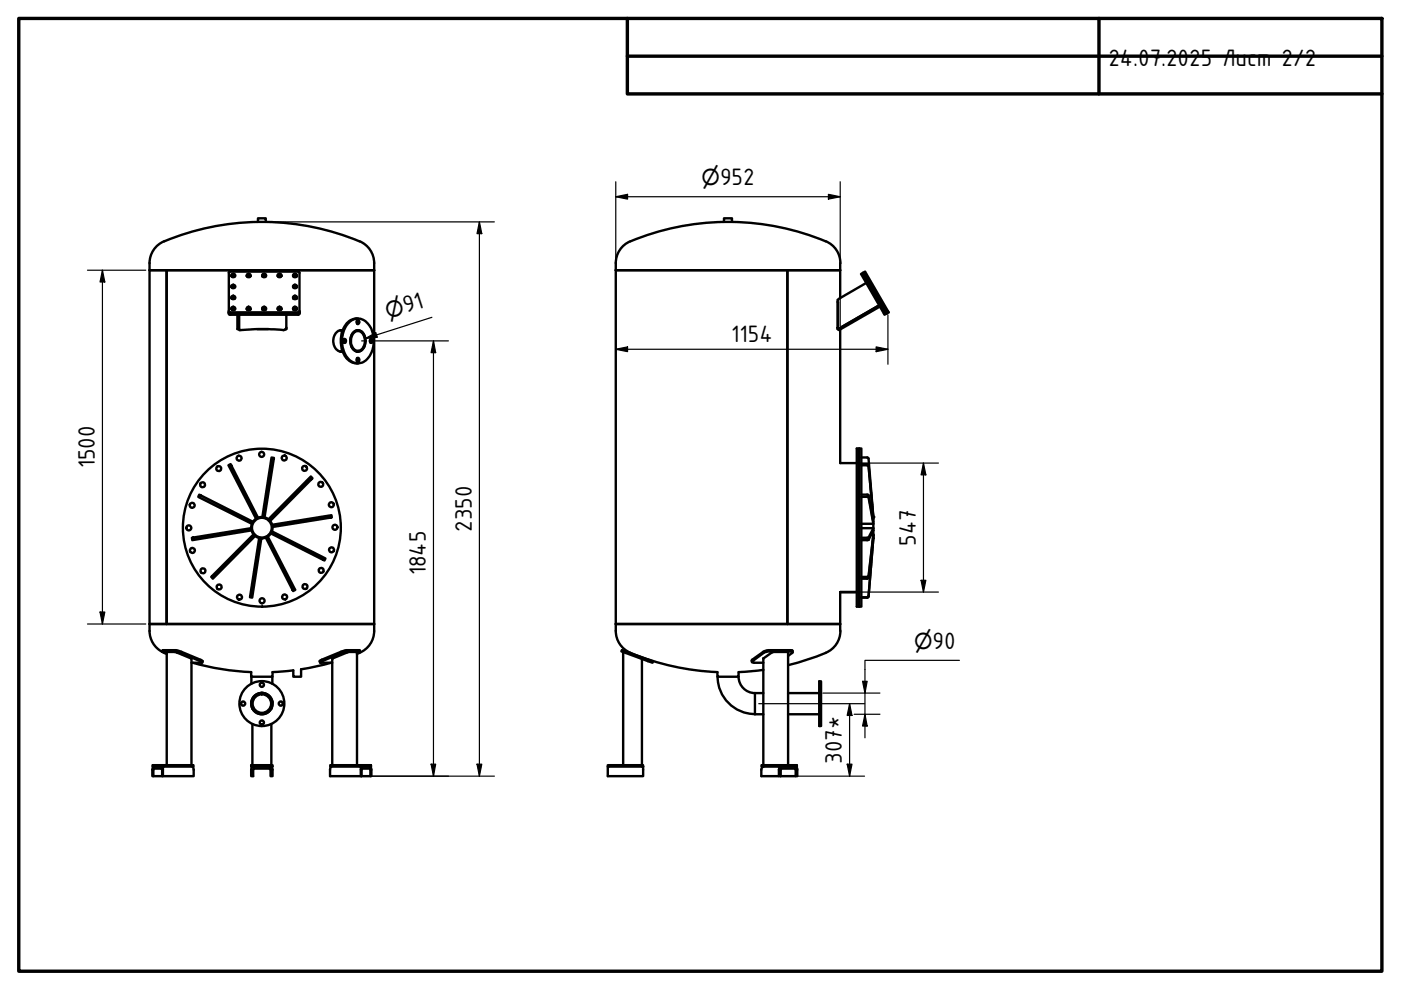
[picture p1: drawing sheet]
<svg xmlns="http://www.w3.org/2000/svg" width="297mm" height="210mm" viewBox="0 0 297 210" stroke-linecap="round" stroke-linejoin="round" font-family="sans-serif">
<defs><g id="words">
<g font-size="5.4">
<text x="235" y="13.9">24.07.2025 Лист 2/2</text>
<text x="152.7" y="39.2">952</text>
<text x="86.1" y="66.4" transform="rotate(-18 86.1 66.4)">91</text>
<text x="155" y="72.4">1154</text>
<text x="20.1" y="99.3" transform="rotate(-90 20.1 99.3)">1500</text>
<text x="100" y="112.8" transform="rotate(-90 100 112.8)">2350</text>
<text x="194.2" y="115.7" transform="rotate(-90 194.2 115.7)">547</text>
<text x="90.3" y="122" transform="rotate(-90 90.3 122)">1845</text>
<text x="197.7" y="137.6">90</text>
<text x="178.5" y="161.9" transform="rotate(-90 178.5 161.9)">307*</text>
</g>
<g font-size="4.6">
<text x="148.7" y="39.2">⌀</text>
<text x="82.3" y="67.6" transform="rotate(-18 82.3 67.6)">⌀</text>
<text x="193.8" y="137.6">⌀</text>
</g>
</g></defs>
<!-- layer: Visible (ISO) -->
<g fill="none" stroke="#000" stroke-width=".51">
<path d="M31.7 55.8v78a5 5 0 0 0 2.7 4.4M31.7 57.3h47.6M34.8 51.2a5 5 0 0 0-3.1 4.6M35.3 57.3v75M48.6 57.6h14.7l.2 .2v8.8l-.2 .1h-14.7zM49.1 58.5l.2-.2h.3l.2 .2M49.1 58.6l.3-.1 .3 .1M52.3 58.5l.2-.2h.4l.2 .2M52.4 58.6l.3-.1 .3 .1M54.7 47.1a54 54 0 0 0-19.9 4.1M54.7 47v-.7h1.6v.7M54.7 47h1.6"/>
<path d="M55.6 58.5l.2-.2h.4l.2 .2M55.7 58.6l.3-.1 .3 .1M56.4 47.1a54 54 0 0 1 19.8 4.1M58.9 58.5l.2-.2h.3l.3 .2M59 58.6l.3-.1 .3 .1M62.1 58.5l.3-.2h.3l.2 .2M62.2 58.6l.3-.1 .4 .1M76.2 51.2a5 5 0 0 1 3.1 4.6M79.3 55.8v78a5.2 5.2 0 0 1-3.6 4.8M130.6 55.8v78a5.4 5.4 0 0 0 4.3 5.1 54 54 0 0 0 17.2 3.6v1h4.5v-1M130.6 57.3h47.5M133.6 51.2a5 5 0 0 0-3 4.6"/>
<path d="M153.5 46.3h1.7v.7h-1.7zM153.5 47.1a54 54 0 0 0-19.8 4.1M155.2 47.1a54 54 0 0 1 19.9 4.1M166.9 57.3v75M167 57.3v75M175.1 51.2a5 5 0 0 1 3.1 4.6M178.1 55.8v7.4M182.5 58.1l5 8.6 .5-.2-5-8.7 .4-.2 5 8.6-.4 .3-4.9-8.4-.1-.3zM48.5 66l.2 .2h14.6l.2-.2M48.5 66.2l.2 .3h14.6l.2-.3M49.1 65.5l.3-.2 .4 .2M49.1 63.2l.3-.2 .4 .2"/>
<path d="M49.1 60.8l.2-.2h.3l.2 .2M49.1 65.7l.3-.2 .3 .2M49.1 63.3l.3-.1 .3 .1M49.1 61h.6M50.3 66.7v3.1h.4M50.7 66.7v3.3a69.1 69.1 0 0 1 9.7-.1l.3-.4M52.3 65.5l.3-.2 .5 .2M52.4 65.7l.2-.2 .4 .2M54.6 69.8h2.3M55.6 65.5l.3-.2 .5 .2M55.7 65.7l.2-.2 .4 .2M58.9 65.5l.3-.2 .5 .2"/>
<path d="M59 65.7l.2-.2 .4 .2M60.7 66.7v3.1h-.1M62.1 60.8l.3-.2h.3l.2 .2M62.1 63.2l.3-.2 .5 .2M62.1 65.5l.3-.2 .5 .2M62.2 65.7l.2-.2 .5 .2M62.2 63.3l.2-.1 .5 .1M62.2 61h.7M72.1 70h.5M72.1 74.5h.5M72.4 74.5l-.1 .1M72.6 70a2.03 2.03 0 0 0-1.9 2.7 1.8 1.8 0 0 0 1.9 1.8"/>
<path d="M72.9 71.9a.38 .38 0 0 1 .5 .4 .38 .38 0 0 1-.5 .3l-.1-.5zM72.9 71.9l.2 .2-.2 .6M74 68.4a2.72 2.72 0 0 1 4.4 .8 5.7 5.7 0 0 1-1.4 7.6 3.1 3.1 0 0 1-4.1-2.4 6.1 6.1 0 0 1 1.1-6zM74.9 70.5a1.46 1.46 0 0 1 1.6-.3 1.46 1.46 0 0 1 .9 1.3 2.29 2.29 0 0 1-1.5 3.1 2.29 2.29 0 0 1-1.4-3.3zM74.9 70.5a1.43 1.43 0 0 1 1.6-.3 1.43 1.43 0 0 1 .9 1.3 2.25 2.25 0 0 1-1.5 3 1.87 1.87 0 0 1-1.6-2.2l.2-1.2zM75 70.6a1.32 1.32 0 0 1 1.5-.3 1.32 1.32 0 0 1 .8 1.3 2.16 2.16 0 0 1-1.4 2.8 2.2 2.2 0 0 1-1.4-3.1zM75.6 68a.35 .35 0 0 1 .6 .3 .35 .35 0 0 1-.5 .3zM75.6 70h.3M75.6 74.5h.3M75.7 67.9l.2 .3-.2 .5M75.7 75.9l.2 .3-.2 .5M75.8 75.9a.39 .39 0 0 1 .4 .4 .39 .39 0 0 1-.5 .3l-.1-.3z"/>
<path d="M75.9 74.5l-.2 .1M75.9 67.5a3.6 3.6 0 0 0-3.5 3.4 5.4 5.4 0 0 0 1.9 5.8l.9 .3h.7M78.5 72a.34 .34 0 0 1 .5 .3 .34 .34 0 0 1-.5 .3zM78.6 71.9l.1 .3-.1 .5M177.6 69.5l.1 .1zM177.6 64l.1 5.8 8.7-5.1-8.6 5 .1 .3 8.7-5M177.7 63.6h-.1v6.2h.2M178.1 69.9v28.3h3.6M183.6 60l-5.8 3.4M48.4 98.7l.5-.3 5.8 11.3-.4 .3zM57.6 97l.5 .1-2 12.6-.5-.1zM181.7 95.1h.5v33.5h-.5z"/>
<path d="M182.2 95.1h.4v33.5h-.4zM182.6 97h1.3l.2 .2 1.1 12.5M182.6 98.4h1.3l.2 .2 1.1 12M182.6 98.7h1.4l.1 .1 1.1 11.2h-.2M40.7 114l12.6-2v.5l-12.5 2zM42.2 104.9l11.4 5.7-.2 .5-11.2-5.6-.2-.2zM53.8 113.3l.3 .3-9 9.1-.3-.4zM54.9 114.1h.5l-1.9 12.6-.5-.1zM56.3 114l.5-.2 5.8 11.3-.5 .2zM57.7 112.7l11.1 5.6 .2 .1-.2 .4-11.4-5.7zM57.7 111.3l12.6-2.1 .1 .5-12.6 2zM65.9 101l.4 .4-9 9.1-.4-.4z"/>
<path d="M182.6 104.9l1.5 .1 1.1 5.6v1.4h-2.6M182.6 105.3l1.5 .1 1.1 5.7h-2.6M185.2 113.6v-.3l-1.1 8.9-.1 .1h-1.4M185.2 113.6l-1.1 8.9-.2 .2h-1.3M185.2 112.5v-.5l-1.1 2h-1.5M185.2 112.5l-1.1 2h-1.5M185.2 112.5v.8h-.5M185.2 113.6l-.1 .5M31.7 132.3h47.6M34.4 138.1l.1-.2h3.1l5 2 .4 .3-.1 .3M35.3 138.7l-.9-.6h2.8l.6 .1 5.1 2.2-2.3 .1M75.7 138.5l.6-.4h-3l-5.4 2.3v.1h2.5"/>
<path d="M76.3 138.1l-.1-.2h-3.1l-4.9 2-.4 .2 .1 .4M130.6 132.3h47.5M131.9 137.9l6.5 2.3-.1 .3-6.6-2.4zM132.1 138.2v24M136.1 139.7v22.5M167.1 139.1l1-.9-.3-.1h-4.8l-1.1 .3-2.5 1.9 .4 .2h2M168.1 138.3l-.1-.3-.2-.1h-5.2l-.7 .2-2.4 1.8-.1 .4M178.1 125.5h3.6h-3.6M178.1 125.5v8.3M178.2 133.8a5.2 5.2 0 0 1-4 5l-3.5 1.2-3.6 1M182.6 126.6h1.3l.2-.1 1.1-12.4-1.1 12.4-.2 .2h-1.3M40.9 140.5a54.3 54.3 0 0 0 12.4 2v1h4.5v-1l4.4-.4"/>
<path d="M53.3 143.5v1.5M53.3 148.7v.2M53.5 150.2v.1M53.5 153.5v8.7M57.5 150.2v.1M57.5 153.5v8.7M57.7 143.5v1.5M57.7 148.7v.2M63.8 141.9v1.6h-1.6v-1.4M70.2 140.5l-6.3 1.4M152.1 143.5a7.9 7.9 0 0 0 8 7.9M156.6 143.5a3.5 3.5 0 0 0 3.5 3.5"/>
<path d="M160.1 147v4.4h1.7M160.1 147h1.7M161.9 142l-5.3 .5M167.1 151.4h6.6M167.1 147h6.6M173.7 144.5h.4v9.4h-.4zM32.4 162.2h8.6v.3h-8.6zM32.6 162.5l-.3 .6v1.5h.2M34.2 162.5l.3 .5v1.6h-.1l-.1-1.6h-1.7l-.1 1.6h1.9M35.3 162.2v-24l2 .1 3.3 1.4v22.5M40.7 162.5l.4 .6v1.5h-6.6M53.3 162.2h4.5v.3h-4.5z"/>
<path d="M53.9 162.5a.66 .66 0 0 0-.6 .7v1.4h.4v-1.4l.2-.2M53.9 163h3.2M57.1 162.5a.66 .66 0 0 1 .7 .7v1.4h-.4v-1.4l-.3-.2M70.1 162.2h8.6v.3h-8.6zM70.3 162.5l-.3 .6v1.5h6.5M70.4 162.2v-22.5l3.5-1.5h1.8v24M76.7 164.6h1.8M76.8 162.5l-.3 .5v1.6h.2M78.4 162.5l.3 .6v1.5h-.2l-.1-1.6h-1.7v1.6M128.9 162.5v2.1h7.5v-2.1M136.1 162.2h-7.2v.3h7.5M136.1 162.2h.3v.3"/>
<path d="M161.5 162.2h7.5v.3h-7.5zM161.8 162.2v-22.6l2.2-1.4 3.1 .1v23.9M162 162.5l-.3 .1-.3 .5v1.5h3.7M165.5 164.6h3.2M165.7 162.5l-.3 .2-.3 .5v1.4h.4M168.5 162.5l.3 .1 .2 .4v1.6h-.3v-1.5l-.2-.1h-2.9l-.1 1.6"/>
<circle cx="49.5" cy="58.4" r=".39"/>
<circle cx="52.7" cy="58.5" r=".4"/>
<circle cx="56" cy="58.5" r=".4"/>
<circle cx="59.3" cy="58.4" r=".39"/>
<circle cx="62.6" cy="58.5" r=".4"/>
<circle cx="49.4" cy="65.4" r=".39"/>
<circle cx="49.4" cy="63.1" r=".39"/>
<circle cx="49.5" cy="60.8" r=".39"/>
<circle cx="52.7" cy="65.4" r=".41"/>
<circle cx="56" cy="65.4" r=".41"/>
<circle cx="59.3" cy="65.4" r=".39"/>
<circle cx="62.6" cy="65.4" r=".41"/>
<circle cx="62.6" cy="63.1" r=".41"/>
<circle cx="62.6" cy="60.8" r=".4"/>
<circle cx="46.4" cy="99.3" r=".53"/>
<circle cx="50.7" cy="97.1" r=".53"/>
<circle cx="55.5" cy="96.3" r=".53"/>
<circle cx="60.3" cy="97.1" r=".53"/>
<circle cx="64.6" cy="99.3" r=".53"/>
<circle cx="40" cy="111.9" r=".53"/>
<circle cx="40.7" cy="107.1" r=".53"/>
<circle cx="40.8" cy="116.7" r=".53"/>
<circle cx="42.9" cy="102.8" r=".53"/>
<circle cx="55.5" cy="111.9" r="2.27"/>
<circle cx="55.5" cy="111.9" r="2.1"/>
<circle cx="55.5" cy="111.9" r="16.7"/>
<circle cx="68" cy="102.7" r=".53"/>
<circle cx="70.3" cy="107" r=".53"/>
<circle cx="70.3" cy="116.6" r=".53"/>
<circle cx="71" cy="111.8" r=".53"/>
<circle cx="43" cy="121" r=".53"/>
<circle cx="46.5" cy="124.5" r=".53"/>
<circle cx="50.8" cy="126.6" r=".53"/>
<circle cx="55.6" cy="127.4" r=".53"/>
<circle cx="60.3" cy="126.6" r=".53"/>
<circle cx="64.7" cy="124.4" r=".53"/>
<circle cx="68.1" cy="120.9" r=".53"/>
<circle cx="51.5" cy="149.2" r=".44"/>
<circle cx="55.5" cy="149.2" r="2.27"/>
<circle cx="55.5" cy="149.2" r="1.97"/>
<circle cx="55.5" cy="145.2" r=".44"/>
<circle cx="55.5" cy="153.2" r=".44"/>
<circle cx="55.5" cy="149.2" r="4.8"/>
<circle cx="55.5" cy="149.2" r="2.1"/>
<circle cx="59.5" cy="149.2" r=".44"/>
</g>
<circle cx="185.2" cy="109.6" r=".25" fill="#000"/>
<!-- layer: Border (ISO) -->
<path d="M4 3.9h289v202h-289zM133 3.9v16h160M133 11.9h160M233 3.9v16" fill="none" stroke="#000" stroke-width=".72"/>
<!-- layer: Dimension (ISO) -->
<g fill="none" stroke="#000" stroke-width=".25">
<path d="M130.6 38.5v18M178.1 38.5v30.6M18.5 57.3h12.4M21.7 57.3l.5 2.5h-1zM21.7 57.3v75M57.1 47h47.7M101.6 47l.6 2.5h-1.1zM101.6 47v117.6M130.6 41.7l2.5-.5v1zM130.6 41.7h47.5M175.6 41.2l2.5 .5-2.5 .5zM76.7 72.3h1"/>
<path d="M77.5 71.8l2.2-1.3 .3 1zM79.2 72.3h15.9M91.6 67.3l-14.1 4.5M91.9 72.3l.5 2.5h-1zM91.9 72.3v92.3M130.6 74.1l2.5-.6v1.1zM130.6 74.1h57.7M185.8 73.5l2.5 .6-2.5 .5zM188.3 66.8v10.4M182.5 98.2h16.5M195.8 98.2l.5 2.5h-1zM195.8 98.2v27.3"/>
<path d="M18.5 132.3h12.4M21.2 129.8h1l-.5 2.5zM182.5 125.5h16.5M195.3 123h1l-.5 2.5zM160.9 149.2h22.4M174.5 147h12.1M180.1 149.2l.5 2.5h-1zM180.1 149.2v15.4M181.1 151.4h5.5M182.9 144.5h1l-.5 2.5zM183.4 151.4l.5 2.5h-1zM203.4 140h-20v16.4"/>
<path d="M77.3 164.6h27.5M91.4 162h1l-.5 2.6zM101.1 162h1.1l-.6 2.6zM165.9 164.6h17.4M179.6 162h1l-.5 2.6z"/>
</g>
<g fill="#000">
<path d="M21.7 57.3l.5 2.5h-1zM101.6 47l.6 2.5h-1.1zM130.6 41.7l2.5-.5v1zM175.6 41.2l2.5 .5-2.5 .5zM77.5 71.8l2.2-1.3 .3 1zM91.9 72.3l.5 2.5h-1zM130.6 74.1l2.5-.6v1.1zM185.8 73.5l2.5 .6-2.5 .5zM195.8 98.2l.5 2.5h-1zM21.2 129.8h1l-.5 2.5zM195.3 123h1l-.5 2.5zM180.1 149.2l.5 2.5h-1z"/>
<path d="M182.9 144.5h1l-.5 2.5zM183.4 151.4l.5 2.5h-1zM91.4 162h1l-.5 2.6zM101.1 162h1.1l-.6 2.6zM179.6 162h1l-.5 2.6z"/>
</g>
<use href="#words"/>
</svg>
